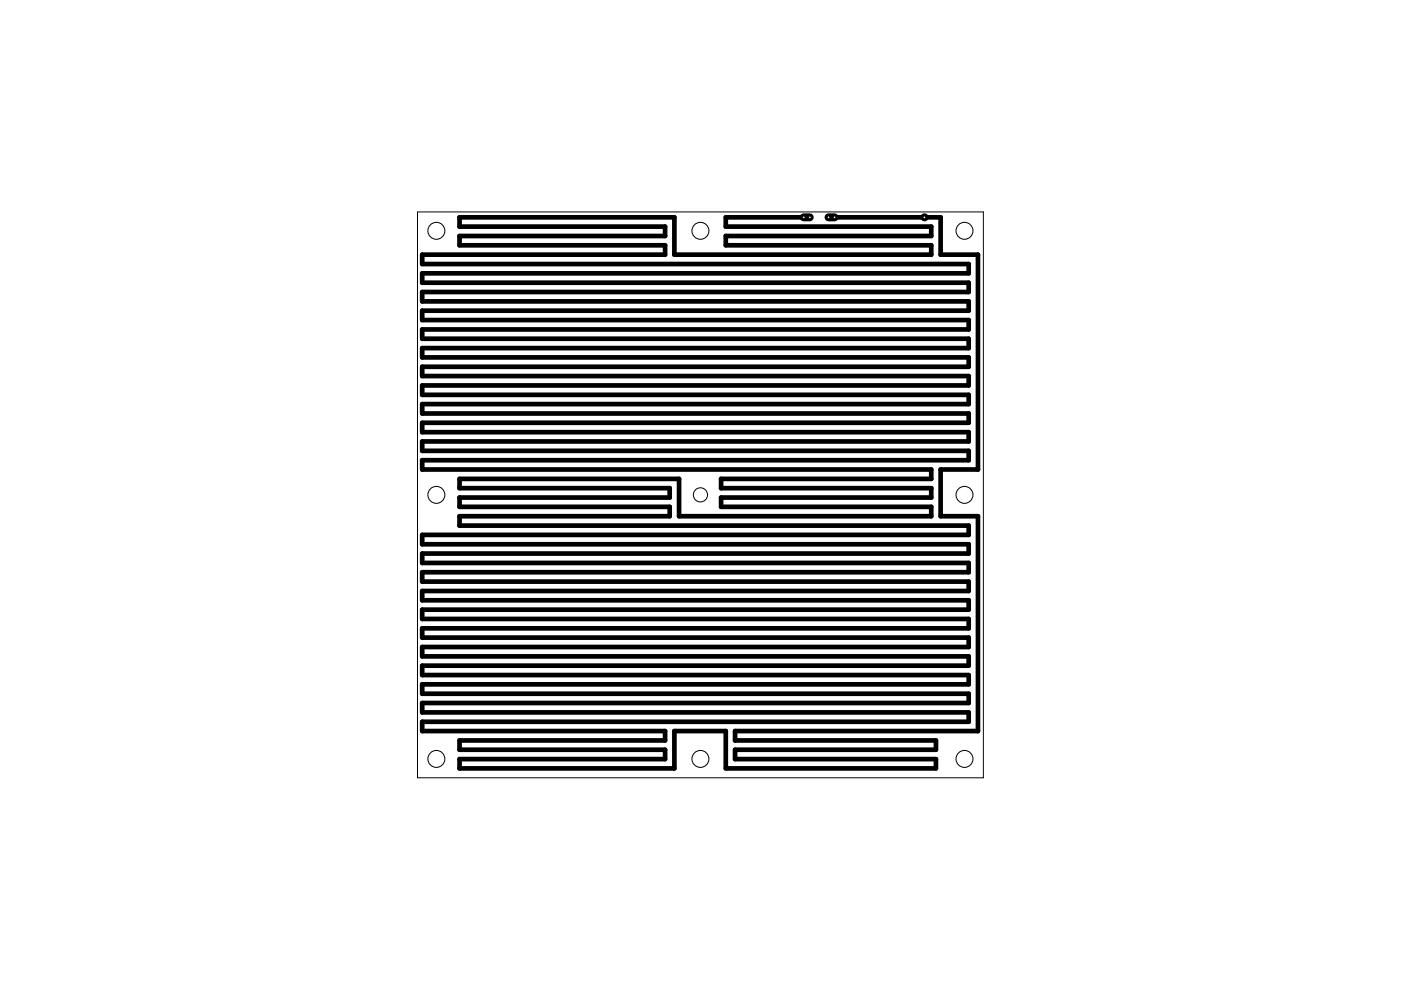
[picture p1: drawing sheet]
<svg xmlns="http://www.w3.org/2000/svg" width="297mm" height="210mm" viewBox="0 0 297 210" stroke-linecap="round" stroke-linejoin="round" font-family="sans-serif">
<g fill="#000" stroke="#000" stroke-width=".99">
<path d="M89.5 54h51.5zM89.5 54v2zM89.5 58h115.9zM89.5 58v1.9zM97.4 46.1h45.6zM97.4 46.1v1.9zM97.4 50h43.6zM97.4 50v2zM97.4 48h43.6zM141 48v2zM97.4 52h43.6zM141 52v2z"/>
<path d="M143 54h54.4zM143 46.1v7.9zM153.9 46.1v1.9zM153.9 50h43.5zM153.9 50v2zM153.9 46.1h16.5zM177 46.1h19zM153.9 48h43.5zM197.4 48v2zM153.9 52h43.5zM197.4 52v2zM199.4 46.1v7.9z"/>
<path d="M196 46.1h3.4zM89.5 56h115.9zM205.4 56v2zM89.5 59.9h115.9zM199.4 54h7.9zM89.5 61.9h115.9zM89.5 61.9v2zM89.5 65.9h115.9zM89.5 65.9v2zM89.5 69.8h115.9zM89.5 69.8v2zM89.5 73.8h115.9z"/>
<path d="M89.5 73.8v2zM89.5 77.8h115.9zM89.5 77.8v1.9zM205.4 59.9v2zM89.5 63.9h115.9zM205.4 63.9v2zM89.5 67.9h115.9zM205.4 67.9v1.9zM89.5 71.8h115.9zM205.4 71.8v2zM89.5 75.8h115.9zM205.4 75.8v2z"/>
<path d="M89.5 79.7h115.9zM89.5 81.7h115.9zM89.5 81.7v2zM89.5 85.7h115.9zM89.5 85.7v2zM89.5 89.6h115.9zM89.5 89.6v2zM89.5 93.6h115.9zM89.5 93.6v2zM89.5 97.6h115.9zM89.5 97.6v1.9zM89.5 99.5h107.9z"/>
<path d="M199.4 99.5h7.9zM205.4 79.7v2zM89.5 83.7h115.9zM205.4 83.7v2zM89.5 87.7h115.9zM205.4 87.7v1.9zM89.5 91.6h115.9zM205.4 91.6v2zM89.5 95.6h115.9zM205.4 95.6v2zM207.3 54v45.5zM89.5 113.4h115.9z"/>
<path d="M89.5 113.4v2zM89.5 117.4h115.9zM89.5 117.4v2zM97.4 101.5h46.6zM97.4 101.5v2zM97.4 105.5h44.6zM97.4 105.5v2zM97.4 109.5h44.6zM97.4 109.5v1.9zM97.4 103.5h44.6zM142 103.5v2zM97.4 107.5h44.6z"/>
<path d="M142 107.5v2zM144 109.5h53.4zM144 101.5v8zM152.9 101.5h44.5zM152.9 101.5v2zM152.9 105.5h44.5zM152.9 105.5v2zM197.4 99.5v2zM152.9 103.5h44.5zM197.4 103.5v2zM152.9 107.5h44.5zM197.4 107.5v2z"/>
<path d="M199.4 99.5v10zM97.4 111.4h108zM205.4 111.4v2zM89.5 115.4h115.9zM205.4 115.4v2zM89.5 119.4h115.9zM199.4 109.5h7.9zM89.5 121.3h115.9zM89.5 121.3v2zM89.5 125.3h115.9zM89.5 125.3v2zM89.5 129.3h115.9z"/>
<path d="M89.5 129.3v1.9zM89.5 133.2h115.9zM89.5 133.2v2zM89.5 137.2h115.9zM89.5 137.2v2zM205.4 119.4v1.9zM89.5 123.3h115.9zM205.4 123.3v2zM89.5 127.3h115.9zM205.4 127.3v2zM89.5 131.2h115.9zM205.4 131.2v2z"/>
<path d="M89.5 135.2h115.9zM205.4 135.2v2zM89.5 139.2h115.9zM89.5 141.1h115.9zM89.5 141.1v2zM89.5 145.1h115.9zM89.5 145.1v2zM89.5 149.1h115.9zM89.5 149.1v1.9zM89.5 153h115.9zM89.5 153v2zM97.4 157h43.6z"/>
<path d="M97.4 157v2zM89.5 155h51.5zM141 155v2zM97.4 159h43.6zM143 155h10.9zM153.9 155v7.9zM155.9 159h42.5zM155.9 155v2zM155.9 155h51.4zM198.4 157v2zM155.9 157h42.5zM205.4 139.2v1.9z"/>
<path d="M89.5 143.1h115.9zM205.4 143.1v2zM89.5 147.1h115.9zM205.4 147.1v2zM89.5 151h115.9zM205.4 151v2zM207.3 109.5v45.5zM97.4 161h43.6zM97.4 161v1.9zM97.4 162.9h45.6zM141 159v2zM143 155v7.9z"/>
<path d="M153.9 162.9h44.5zM155.9 159v2zM198.4 161v1.9zM155.9 161h42.5z"/>
</g>
<path d="M170.4 46.1h1.3zM175.7 46.1h1.3z" fill="#000" stroke="#000" stroke-width="1.7"/>
<circle cx="175.7" cy="46.1" r=".55" fill="#000" stroke="#000" stroke-width=".21"/>
<circle cx="175.7" cy="46.1" r=".3" fill="#fff" stroke="#000" stroke-width=".21"/>
<circle cx="177" cy="46.1" r=".55" fill="#000" stroke="#000" stroke-width=".21"/>
<circle cx="177" cy="46.1" r=".3" fill="#fff" stroke="#000" stroke-width=".21"/>
<circle cx="170.4" cy="46.1" r=".55" fill="#000" stroke="#000" stroke-width=".21"/>
<circle cx="170.4" cy="46.1" r=".3" fill="#fff" stroke="#000" stroke-width=".21"/>
<circle cx="171.7" cy="46.1" r=".55" fill="#000" stroke="#000" stroke-width=".21"/>
<circle cx="171.7" cy="46.1" r=".3" fill="#fff" stroke="#000" stroke-width=".21"/>
<circle cx="196" cy="46.1" r=".55" fill="#000" stroke="#000" stroke-width=".21"/>
<circle cx="196" cy="46.1" r=".3" fill="#fff" stroke="#000" stroke-width=".21"/>
<path d="M88.5 44.9v120zM88.5 44.9h120zM88.5 164.9h120zM208.5 44.9v120z" fill="#000" stroke="#000" stroke-width=".21"/>
<g fill="none" stroke="#000" stroke-width=".21">
<circle cx="92.5" cy="48.9" r="1.8"/>
<circle cx="148.5" cy="48.9" r="1.8"/>
<circle cx="204.5" cy="48.9" r="1.8"/>
<circle cx="92.5" cy="104.9" r="1.8"/>
<circle cx="148.5" cy="104.9" r="1.5"/>
<circle cx="204.5" cy="104.9" r="1.8"/>
<circle cx="92.5" cy="160.9" r="1.8"/>
<circle cx="148.5" cy="160.9" r="1.8"/>
<circle cx="204.5" cy="160.9" r="1.8"/>
</g>
</svg>
